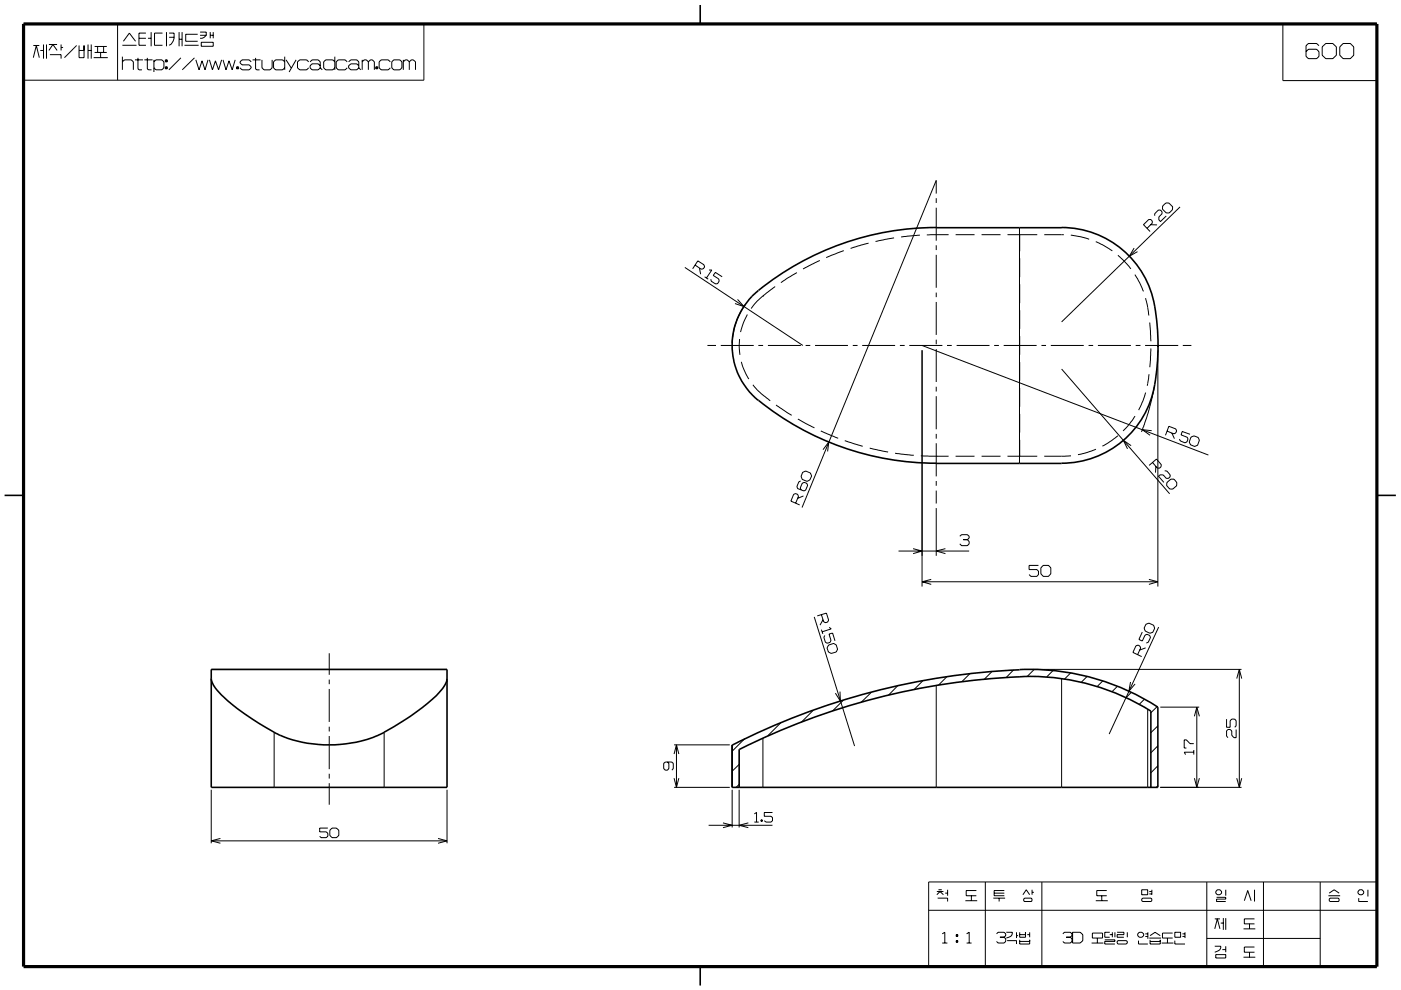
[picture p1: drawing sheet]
<svg xmlns="http://www.w3.org/2000/svg" width="297mm" height="210mm" viewBox="0 0 297 210" stroke-linecap="round" stroke-linejoin="round" font-family="sans-serif">
<g fill="none" stroke="#000" stroke-width=".21">
<path d="M5 5.1h84.9v11.9h-84.9zM7.1 9.6h1.2M7.1 12.2l.6-2.6 .6 2.6M8.5 10.7h.7M9.2 9.4v3M9.9 9.4v3M10.4 9.4h1.7M10.4 10.7l.8-1.3 .9 1.3M10.6 11.6h2.4v.8M13 9.4v1.3M13 10.1h.4M16.2 9.6l-2.5 2.6"/>
<path d="M16.8 10.7h1M16.8 9.6v2.6h1v-2.6M18.7 10.7h.6M18.7 9.4v3M19.3 9.4v3M19.9 12.2h3M20.1 9.9h2.5M20.1 11.1h2.5M20.7 9.9v1.2M21.3 11.1v1.1M22 9.9v1.2M24.9 5.1v11.9"/>
<path d="M25.9 9.6h3M25.9 13.1l.5-.4h1.5l.4 .4v1.7M25.9 12v2.8M26.2 8.8l1.2-1.8 1.3 1.8M28.6 12.7h1.7M29.2 12.3v2.3l.3 .2h.6M29.5 8.1h1.4M30.6 12.7h1.7M30.9 7h-1.4v2.6h1.4M31.2 12.3v2.3l.3 .2h.6M31.4 8.1h.6M32 6.8v3"/>
<path d="M32.6 13.1l.5-.4h1.2l.5 .4v1.3l-.5 .4h-1.2l-.5-.4M32.6 12.7v2.6M34.5 7h-1.7v2.6h1.7M35 12.7h.5v.4h-.5zM35 14.2h.5v.4h-.5zM35.3 12.7v.4M35.3 14.2v.4M35.3 6.8v3M35.9 7h1a2.28 2.28 0 0 1-1 2.6M35.9 7.9h1M38 6.8v3M38 8.3h.6"/>
<path d="M38.3 12.3l-2.5 2.5M38.6 6.8v3M39.1 9.6h3M41.2 12.3l-2.6 2.5M41.5 12.7l.7 2.1 .6-1.9 .7 1.9 .6-2.1M41.9 7.3h-2.5v1.5h2.5M42.4 6.8h1.3v.7M42.4 7.5h1.3M42.7 9h2.5v.8h-2.5zM43.7 7.5a1.39 1.39 0 0 1-1.3 .6M44.4 12.7l.6 2.1 .7-1.9 .6 1.9 .7-2.1M44.6 6.8v1.3"/>
<path d="M44.6 7.5h.6M45.2 6.8v1.3M47.3 12.7l.6 2.1 .7-1.9 .6 1.9 .7-2.1M50.2 14.2h.4v.4h-.4zM50.4 14.2v.4M53.3 13.1l-.5-.4h-1.5l-.4 .4v.2l.4 .5h1.5l.5 .4v.2l-.5 .4h-1.5l-.4-.4M53.5 12.7h1.7M54.2 12.3v2.3l.2 .2h.6M55.5 12.7v1.7l.5 .4h1.3l.4-.4v-1.7M60.4 13.1l-.5-.4h-1.5l-.4 .4v1.3l.4 .4h1.5l.5-.4M60.4 12v2.8M60.7 12.7l1 1.7"/>
<path d="M62.8 12.7l-1.5 2.6M65.4 13.1l-.4-.4h-1.5l-.4 .4v1.3l.4 .4h1.5l.4-.4M65.7 13.1l.5-.4h1.3l.4 .4v1.3M67.9 14l-.4-.5h-1.3l-.5 .5v.4l.5 .4h1.3l.4-.4M67.9 14.4l.4 .4M71 13.1l-.4-.4h-1.6l-.4 .4v1.3l.4 .4h1.6l.4-.4M71 12v2.8M73.6 13.1l-.4-.4h-1.5l-.4 .4v1.3l.4 .4h1.5l.4-.4M73.9 13.1l.5-.4h1.3l.4 .4v1.3M76.1 14l-.4-.5h-1.3l-.5 .5v.4l.5 .4h1.3l.4-.4M76.1 14.4l.4 .4M76.8 13.1l.4-.4h.5l.4 .4"/>
<path d="M76.8 12.7v2.1M78.1 13.1l.4-.4h.5l.4 .4v1.7M78.1 13.1v1.7M79.7 14.2h.4v.4h-.4zM79.9 14.2v.4M82.8 13.1l-.5-.4h-1.5l-.4 .4v1.3l.4 .4h1.5l.5-.4M83.5 12.7h1.3l.4 .4v1.3l-.4 .4h-1.3l-.4-.4v-1.3zM85.5 13.1l.4-.4h.5l.4 .4M85.5 12.7v2.1M86.8 13.1l.4-.4h.4l.5 .4v1.7M86.8 13.1v1.7M272 5.1h19.9v12h-19.9z"/>
<path d="M279.7 9.7l-.6-.5h-1.7l-.5 .5v2.3l.5 .4h1.7l.6-.4v-1l-.6-.6h-1.7l-.5 .6M280.3 9.9l.8-.7h1.5l.7 .7v1.8l-.7 .7h-1.5l-.8-.7zM284.1 9.9l.7-.7h1.5l.7 .7v1.8l-.7 .7h-1.5l-.7-.7zM145.2 56.7l25 16.6M147.4 56.2l1.3 .9 .4-.1 .3-.4-.1-.4-1.3-.9-1.1 1.7M148.3 56.9l.2 1.3M149.4 58.7l.8 .5M150.3 57.3h.6l-1.1 1.7M153.1 58.7l-1.4-.9-.5 .6 1.2 .8 .1 .4-.4 .6h-.4l-.9-.6-.1-.4M169 57.8l-3.4 2.1M173.8 55.2l-3.5 1.9M178.9 53.2l-3.7 1.4"/>
<path d="M184.1 51.6l-3.8 1.1M189.6 50.5l-4 .7M195 49.9l-4 .3M198.5 41.1v-2.8l-28.5 69.3M198.5 42v1M198.5 44.1v7M198.5 52v1M198.5 54.1v6.9M201.1 49.8h-4.6M202.6 49.8h4M208.1 49.8h4M213.6 49.8h6.3"/>
<path d="M216.2 48.3v50M216.2 49.8v3.5M216.2 54.8v4M221.4 49.8h4.2M227 49.9l2.3 .3 1.6 .6M232.3 51.3l1.4 .6 2.1 1.3M237 54.1l2.8 2.9M240.5 52.6l-1.1 1.7 1.8-.9M240.6 58.2l1 1.8 .8 1.8M243.2 48.4l1.1-1.1v-.4l-.3-.3h-.5l-1.1 1.1 1.4 1.4M244 47.7h1.3M244.8 45.8v-.5l.8-.8 .5 .1 .3 .3v.4l-.7 .7v.6l.3 .4 1.3-1.2"/>
<path d="M246.5 43.7l.7-.6h.6l.8 .8v.6l-.7 .7h-.6l-.8-.8zM250.2 43.9l-25.1 24.4M150 73.3h1.8M152.8 73.3h7M156.4 63.5l1.3 1.5-1.9-.6M156.8 71.9l-.1 1.4 .2 2M157.2 76.7l.5 1.7 1.1 2M158 64.6a14.9 14.9 0 0 0-2.8 8.2M158.5 66.7l-.9 1.8-.6 1.9M160.8 73.3h1M161.8 62.8h.1M161.8 62.8l-1.3 1.1-1.2 1.5"/>
<path d="M162.8 73.3h7M164.3 60.8l-2.5 2M170.8 73.3h1M172.8 73.3h7M180.8 73.3h1M182.8 73.3h7M190.8 73.3h1M192.8 73.3h7M195.5 74.3v50.1M195.5 73.3l60.7 23.2M198.5 62.1v.9M198.5 64v7"/>
<path d="M198.5 72v1M198.5 74v7M200.8 73.3h1M202.8 73.3h7M210.8 73.3h1M212.8 73.3h7M216.2 60.3v4M216.2 65.8v4M216.2 71.3v4M216.2 76.8v4M220.8 73.3h1M222.8 73.3h7"/>
<path d="M225.1 78.3l22.9 26.4M230.8 73.3h1M232.8 73.3h7M240.8 73.3h1M242.8 73.3h7M242.9 63.2l.7 3.7M243.6 79.4l-.4 2.4M243.8 68.4l.2 4M244 73.9l-.2 4M245.5 74.3v50.1M250.8 73.3h1.8M159.6 81.6l1.8 1.9 1.9 1.5"/>
<path d="M164.5 85.9l3.3 2.2M169.2 88.9l3.5 1.9M174 91.4l3.7 1.6M174.5 95.4l1.2-1.6-.2 2M179.1 93.5l3.8 1.1M184.4 95l3.9 .9M189.8 96.1l4 .5M195.2 96.7l5.9 .1M198.5 82v1M198.5 84v7M198.5 92v1M198.5 94v7"/>
<path d="M198.5 96.8h.1M202.6 96.8h4M208.1 96.8h4M213.6 96.8h6.3M216.2 82.3v4M216.2 87.8v4M216.2 93.3v3.5M227.1 96.7l-5.7 .1M232.4 95.3l-2.2 .8-1.6 .3M237 92.4l-1.3 1.1-2 1.1M239.8 94.5l-1.6-1.1 .9 1.8M240.7 88.3l-1.5 2-1.1 1.1"/>
<path d="M242.9 83.3l-.5 1.7-1 2M244.2 91.3l-2-.2 1.6 1.2M244.3 98.1l1.1 1.2h.4l.4-.3v-.5l-1-1.1-1.6 1.3M244.7 82.1l-1.2 5.3-1.5 4.2M245.1 98.9l-.1 1.3M246.9 99.9h.5l.7 .8v.5l-.4 .3h-.4l-.7-.8h-.6l-.4 .3 1.2 1.3M247.4 91.4l1.5 .6 .4-.2 .2-.4-.2-.4-1.5-.6-.7 1.9M248.5 91.9l.5 1.1M252.3 92.1l-1.6-.6-.3 .7 1.3 .5 .2 .4-.2 .6-.5 .2-1-.4-.1-.4M252.5 92.7l.6-.3 .9 .4 .3 .6-.4 1-.6 .3-.9-.3-.3-.6zM168.7 106.7l.6-1.4-.2-.4-.4-.2-.4 .2-.6 1.4 1.8 .8M169.8 102l-.4 .2-.4 1 .1 .4 1.3 .5 .4-.1 .4-1-.1-.5-.6-.2-.4 .2-.4 1 .1 .4"/>
<path d="M170.2 100.2l.6-.3 1 .4 .3 .7-.4 .8-.6 .3-1-.4-.3-.7zM170.3 105.2l-1.2 .5M190.5 116.9h15M193.6 116.4l1.9 .5-1.9 .5M198.5 102v1M198.5 104v2.8M198.5 107.8v10.1M200.4 116.4l-1.9 .5 1.9 .5M203.5 113.7l.4-.3h1.2l.4 .3v.4l-.4 .4M204.2 114.5h.9M205.1 114.5l.4 .3v.6l-.4 .3h-1.2l-.4-.3M220.2 119.9h-2v.9h1.6l.4 .4v.7l-.4 .4h-1.2l-.4-.4"/>
<path d="M221.2 119.9h1.1l.5 .5v1.3l-.5 .6h-1.1l-.5-.6v-1.3zM247.4 102.4l.8-.8h.7l.6 .8v.6l-.9 .7h-.6l-.6-.7zM69.8 138.6v4.5M172.6 130.8l8.6 27.4M174.2 133.6l.3 .8M174.2 130.4l.4 1.5 .4 .2 .5-.2 .2-.4-.5-1.5-1.9 .6M174.5 131.4l-.6 1.2M174.9 134.8l-.2 .4 .3 1 .4 .2 .6-.1 .2-.5-.4-1.3 .7-.2 .5 1.6M175.7 136.8l1-.3 .6 .3 .3 .9-.3 .6-1.1 .3-.6-.3-.3-.9zM175.8 133.1l.4 .3-1.9 .6M195.5 123.4h50M197.4 122.9l-1.9 .5 1.9 .5"/>
<path d="M241.2 138.9l.6-1.4-.1-.5-.4-.2-.5 .2-.6 1.4 1.9 .9M242.2 134.1l-.7 1.5 .7 .4 .6-1.3 .4-.2 .6 .3 .1 .4-.4 1-.5 .2M242.9 137.4l-1.3 .5M242.9 132.4l.7-.2 1 .4 .2 .7-.4 .8-.6 .2-1-.4-.2-.6zM243.6 122.9l1.9 .5-1.9 .5M245.7 133l-10.5 22.7M44.8 142h50M58.1 155.3v11.7M69.8 144.1v1M69.8 146.1v7M69.8 154.1v1M69.8 156.1v7"/>
<path d="M81.4 155.3v11.7M142.9 159.9l.5-1.9 .5 1.9M142.9 158h11.8M143.4 158v9M157.9 156.6l-2.7 2.8M161.8 156.5v10.5M165.6 153.3l-2.8 2.8M172.4 150.7l-2.5 2.5M178.1 146.7l.1 2-1.1-1.7M178.8 148.5l-2.3 2.3M184.7 146.8l-2.1 2.2M190.3 145.5l-1.9 1.9"/>
<path d="M195.7 144.4l-1.9 1.9M198.5 145.4v21.6M200.7 143.5l-1.7 1.8M205.7 142.8l-1.7 1.8M210.4 142.4l-1.7 1.7M214.9 142.1l-1.6 1.6M218.9 142h44.3M219.3 142l-1.5 1.5M223.3 142.2l-1.4 1.4M225.1 144v23M227 142.7l-1.3 1.4M230.5 143.5l-1.2 1.2"/>
<path d="M233.8 144.4l-1.2 1.2M236.9 145.6l-1.1 1.1M239.7 144.6l-.3 2 1.3-1.5M239.9 146.9l-1.1 1.1M242.7 148.3l-1.1 1.1M243.3 150.4v16.6M245.4 149.9l-1.4 1.3M245.5 158.2l-1.5 1.5M245.5 153.9l-1.5 1.5M246 150h8.3M253.1 159.5h-2l.3 .6M253.1 159.1v1"/>
<path d="M253.1 157.7h-.8l-.8-.8h-.4v1.8h.4M253.2 151.9l.5-1.9 .6 1.9M253.7 150v17M260.1 152.5v1.8h.7v-1.4l.4-.4h.6l.3 .4v1.1l-.3 .3M262.1 154.7v1.8h-.5l-.4-.5v-1l-.4-.3h-.5l-.2 .3v1.1l.2 .4M262.2 143.9l.6-1.9 .5 1.9M262.8 142v25M44.8 167.5v11.4M44.8 178.3h50M46.7 177.8l-1.9 .5 1.9 .6M69.5 175.6h-1.7v.8h1.4l.3 .3v.7l-.3 .3h-1.1l-.3-.3M69.8 164.1v1"/>
<path d="M69.8 166.1v4.6M70.4 175.6h.9l.5 .5v1.1l-.5 .5h-.9l-.5-.5v-1.1zM92.9 177.8l1.9 .5-1.9 .6M94.8 167.5v11.4M141.5 161.6l.3 .3v1.1l-.3 .4h-.4l-.4-.4v-1.1l.4-.3h1.4l.2 .3v1.1l-.2 .4M142.9 165.1l.5 1.9 .5-1.9M142.9 167h11.8M150.2 175h13.6M153.3 174.5l1.9 .5-1.9 .5M155.2 167.5v8M156.7 167.5v8M156.7 166.4l-.6 .6"/>
<path d="M156.7 162.1l-1.5 1.5M158.7 174.5l-2 .5 2 .5M159.9 172.6l.5-.3v2.1M159.9 174.4h1M161.3 173.9h.3v.3h-.3zM161.5 173.9v.3M163.8 172.3h-1.8v.8h1.5l.3 .3v.7l-.3 .3h-1.1l-.4-.3M245.5 166.6l-.3 .4M245.5 162.4l-1.5 1.5M246 167h17.2M253.2 165.1l.5 1.9 .6-1.9M262.2 165.1l.6 1.9 .5-1.9"/>
<path d="M196.9 187.1h95v17.9h-95zM196.9 193.1h95M198.6 189.1h1.4M198.6 189.8l.7-.7 .7 .7M198.8 190.5h2.1v.7M199 188.7h.7M199.8 198.1l.5-.4v2.3M200.4 189.4h.5M200.9 188.7v1.3M202.7 199.5h.4v.4h-.4zM202.7 198.2h.4v.4h-.4zM202.9 198.2v.4"/>
<path d="M202.9 199.5v.4M204.7 191h2.5M204.9 198.1l.6-.4v2.3M206 190v1M207 188.9h-2.1v1.1h2.1M208.9 187.1v17.9M210.6 190.5h2.5M210.8 189.4h2.1M211.3 198.1l.3-.4h1.3l.3 .4v.4l-.3 .3M211.8 190.5v.7M212 198.8h.9M212.9 198.8l.3 .3v.6l-.3 .3h-1.3l-.3-.3"/>
<path d="M212.9 188.9h-2.1v1.1h2.1M213.4 197.7h1.2a1.12 1.12 0 0 1-1.2 1.3M213.5 199.5h2v.7M215.5 197.7v1.3M215.5 198.5h.4M216.2 197.7v1.1h1.2v-1.1M216.2 199.3v.9h2.1v-.9M216.2 198.2h1.2M216.2 199.7h2.1M216.9 189.8l.7-1.1 .7 1.1M217.2 190.5h1.4l.2 .5-.2 .2h-1.4l-.2-.2zM217.8 198.2h.5"/>
<path d="M218.3 197.7v1.1M218.8 188.7v1.1M218.8 189.3h.4M220.9 187.1v17.9M225.3 198.1l.4-.4h1.2l.4 .4v.4l-.4 .3M226.1 198.8h.8M226.9 198.8l.4 .3v.6l-.4 .3h-1.2l-.4-.3M227.4 197.7h1.6l.6 .5v1.3l-.6 .5h-1.6zM231.6 197.9h2.2v1.1h-2.2zM232.3 191h2.6M232.7 199v1M233.6 190v1"/>
<path d="M234.2 199.3h2.2v.4h-2.2v.5h2.2M234.7 188.9h-2.2v1.1h2.2M235.3 198.2h.5M235.3 197.7h-1.1v1.1h1.1M235.8 197.7v1.1M236.4 197.7v1.1M236.9 197.7h1.4v.5h-1.4v.6h1.4M237 199.5h1.8l.2 .2v.3l-.2 .2h-1.8l-.1-.2v-.3zM239 197.7v1.1M241.4 199.5v.7h2M241.6 197.7h.5l.4 .4v.4l-.4 .3h-.5l-.4-.3v-.4zM242.1 188.7h1.2v1.1h-1.2z"/>
<path d="M242.1 190.7l.2-.2h1.7l.2 .5-.2 .2h-1.7l-.2-.2zM242.8 198.6h.6M242.8 198.1h.6M243.4 197.7v1.4M243.7 199h2.5M243.7 189.1h.5M243.7 189.6h.5M243.8 199.3v.9h2.2v-.9M243.8 199.7h2.2M243.8 198.5l1.1-.8 1.1 .8M244.2 188.7v1.1M247.5 199v1"/>
<path d="M248.6 197.9h-2.1v1.1h2.1M249.1 197.7h1.2v1.1h-1.2zM249.1 199.5v.7h2.1M250.7 198.6h.5M250.7 198.1h.5M251.2 197.7v1.3M255.9 199h24M255.9 187.1v17.9M257.6 194.9h1.1M257.6 197l.5-2.1 .6 2.1M257.9 190.3h2v.4h-2v.5h2M258.1 188.7h.6l.3 .4v.3l-.3 .4h-.6l-.3-.4v-.3z"/>
<path d="M258.8 195.8h.6M259.4 194.7v2.5M259.9 188.7v1.3M259.9 194.7v2.5M263.7 197h2.4M263.8 191l.7-2.1 .8 2.1M264.9 196v1M266 188.7v2.5M266 194.9h-2.2v1.1h2.2M267.9 187.1v17.9M279.9 187.1v17.9M281.6 190h2.5"/>
<path d="M281.8 189.4l1.1-.7 1 .7M282 190.5h1.8l.1 .5-.1 .2h-1.8l-.2-.2zM288.1 190.5v.7h1.9M288.2 188.7h.6l.3 .4v.3l-.3 .4h-.6l-.3-.4v-.3zM290 188.7v1.5M199.8 200h1.1M204.9 200h1.1M231.4 200h2.5M246.3 200h2.5M257.6 200.7h1.2a.91 .91 0 0 1-.7 1.1l-.5 .2M257.8 202.5h2.1v.7h-2.1zM259.2 201.4h.7"/>
<path d="M259.9 200.7v1.3M263.7 203h2.4M264.9 202v1M266 200.9h-2.2v1.1h2.2"/>
</g>
<g fill="none" stroke="#000" stroke-width=".34">
<path d="M148.5 1.1v4M198.5 48.3a60.1 60.1 0 0 0-37.7 13.3M198.5 48.3h26.6M225.1 48.3a20.2 20.2 0 0 1 20.1 19.4 45 45 0 0 1-1.2 17.2 20 20 0 0 1-18.9 13.4M160.8 61.6a15 15 0 0 0 0 23.4M160.8 84.9a59.9 59.9 0 0 0 37.7 13.4h26.6M1 105.1h4M291.9 105.1h4M44.8 143.9a4.7 4.7 0 0 0 1.7 3 53.6 53.6 0 0 0 12.9 9M44.8 142h50v25h-50zM94.8 143.9l-.1 .6a11.1 11.1 0 0 1-3.9 4.6 46.5 46.5 0 0 1-11.1 7.1 27.7 27.7 0 0 1-20.3-.2M156.7 158.9v8.1"/>
<path d="M156.8 159a145.2 145.2 0 0 1 63.3-15.5 48.4 48.4 0 0 1 23.9 7.3v16.2M216.2 142.1a147.8 147.8 0 0 0-60.9 15.9M216.2 142a50 50 0 0 1 29.3 8v17h-90.3v-9M148.5 205v4"/>
</g>
<path d="M5 5.1h286.9v199.9h-286.9z" fill="none" stroke="#000" stroke-width=".68" stroke-linecap="butt"/>
<path d="M245.3 73.1h.4v.4h-.4z" fill-rule="evenodd" fill="#000"/>
</svg>
